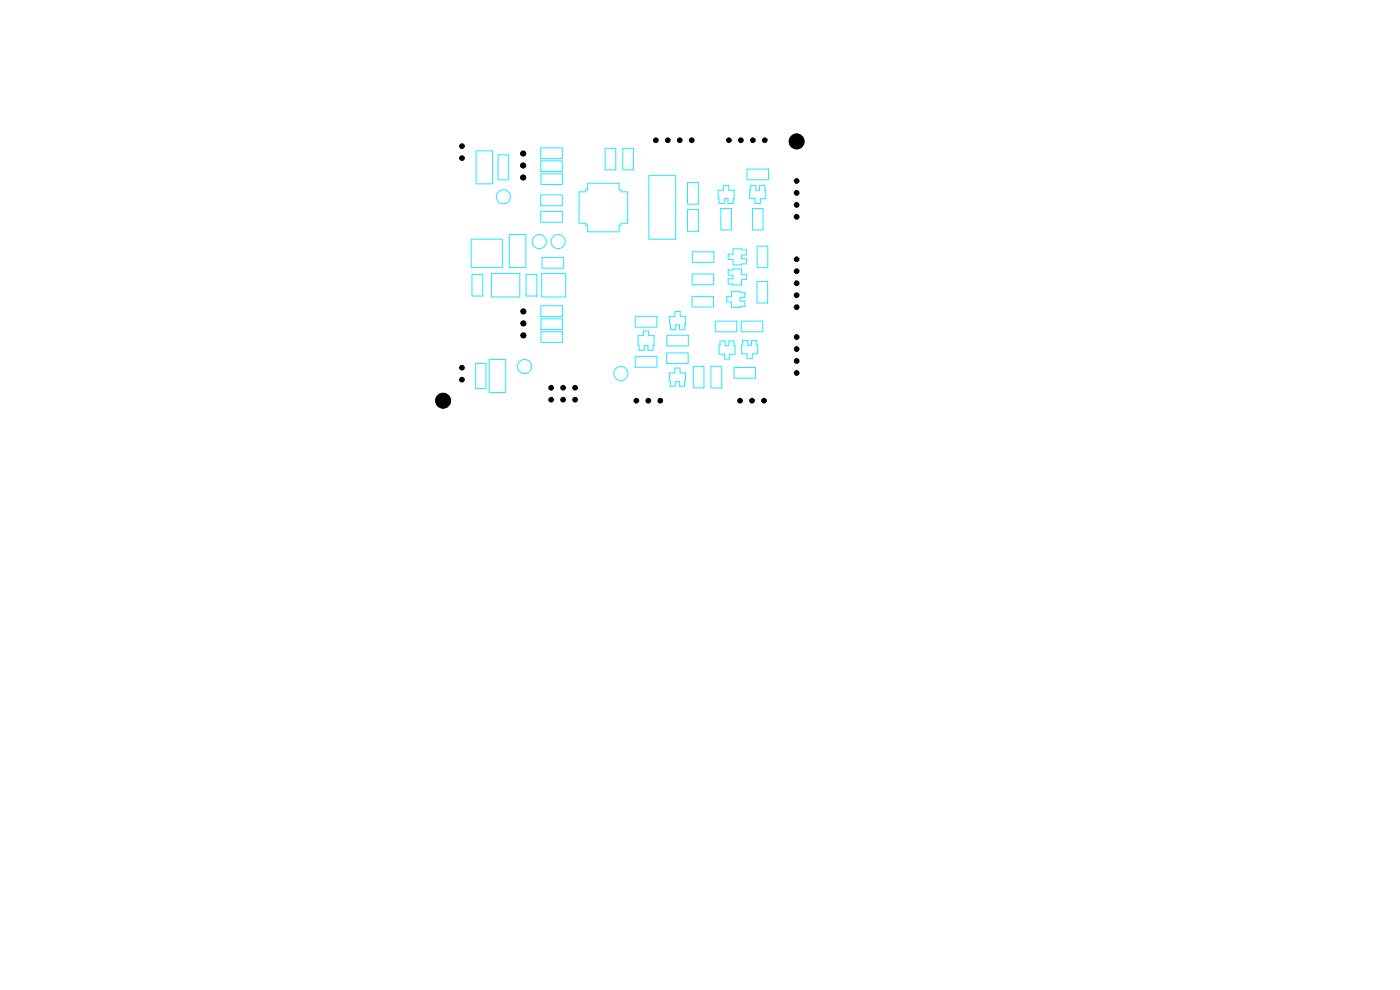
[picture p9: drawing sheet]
<svg xmlns="http://www.w3.org/2000/svg" width="297mm" height="210mm" viewBox="0 0 297 210" stroke-linecap="round" stroke-linejoin="round" font-family="sans-serif">
<g fill="none" stroke="#26e9ff" stroke-width=".21">
<path d="M101 32h3.5v7h-3.5zM105.6 32.9h2.2v5.3h-2.2zM114.7 31.4h4.6v2.3h-4.6zM114.7 34.1h4.6v2.3h-4.6zM114.8 36.9h4.5v2.2h-4.5zM124.7 38.9h6.6v1.4h.4v.4h1.5v6.7h-1.5v.4h-.4v1.4h-6.6v-1.4h-.4v-.4h-1.5v-6.7h1.5v-.4h.4zM128.4 31.5h2.2v4.5h-2.2zM132.1 31.5h2.3v4.5h-2.3zM137.6 37.3h5.7v13.5h-5.7zM145.9 38.7h2.3v4.6h-2.3zM158.5 35.9h4.5v2.2h-4.5zM159.3 39.3h1.1v1.1h.7v-1.1h1.1v1.1h.2v1.8h-1.1v1h-1.1v-1h-1.2v-1.8h.3z"/>
<path d="M100 50.7h6.6v6.1h-6.6zM100.1 58.2h2.3v4.6h-2.3zM104.3 58h6v5h-6zM108.1 49.8h3.5v7h-3.5zM111.6 58.2h2.3v4.6h-2.3zM114.7 44.9h4.6v2.3h-4.6zM114.7 41.4h4.6v2.3h-4.6zM114.9 58h5.1v5h-5.1zM115 54.6h4.6v2.3h-4.6zM145.9 44.5h2.3v4.6h-2.3zM146.8 58.1h4.6v2.3h-4.6zM146.9 53.4h4.5v2.3h-4.5z"/>
<path d="M152.4 40.4h1.1v-1.1h1.1v1.1h1.1v1.8h-.2v1h-1.1v-1h-.7v1h-1.2v-1h-.1zM152.9 44.2h2.3v4.6h-2.3zM154.5 57.3h1v-.2h1.8v1.1h1v1.1h-1v1.2h-1.8v-.2h-1v-1.2h1v-.7h-1zM155.5 52.8h1.8v.2h1v1.1h-1v.8h1v1.1h-1v.2h-1.8v-1.2h-1v-1.1h1zM159.6 44.2h2.3v4.6h-2.3zM160.6 59.7h2.3v4.6h-2.3zM160.6 52.2h2.3v4.6h-2.3zM100.9 77.1h2.2v5.3h-2.2zM103.8 76.3h3.5v7h-3.5zM114.7 64.9h4.6v2.3h-4.6zM114.8 70.4h4.5v2.2h-4.5zM114.8 67.6h4.5v2.3h-4.5z"/>
<path d="M134.8 67.1h4.6v2.3h-4.6zM134.8 75.6h4.6v2.3h-4.6zM135.4 71.2h1.1v-1h1.1v1h1.2v2.1h-.2v1h-1.1v-1h-.8v1h-1.1v-1h-.2zM141.4 74.9h4.6v2.2h-4.6zM141.5 71.1h4.5v2.3h-4.5zM142 79.1h1.2v-1h1.1v1h1.1v1.8h-.2v1h-1.1v-1h-.8v1h-1.1v-1h-.2zM142 67.1h1.2v-1h1.1v1h1.2v1.8h-.3v1h-1.1v-1h-.7v1h-1.2v-1h-.2zM146.8 62.9h4.6v2.2h-4.6zM147.1 77.7h2.2v4.6h-2.2zM150.8 77.7h2.3v4.6h-2.3zM151.8 68.1h4.5v2.3h-4.5zM152.7 72.3h1.1v1.1h.8v-1.1h1.1v1.1h.2v1.8h-1.1v1h-1.1v-1h-1.2v-1.8h.2z"/>
<path d="M155.2 61.8h1.8v.2h1v1.1h-1v.8h1v1.1h-1v.2h-1.8v-1.1h-1v-1.1h1zM155.7 78h4.6v2.2h-4.6zM157.3 68.1h4.5v2.3h-4.5zM157.5 72.2h1.1v1.1h.8v-1.1h1.1v1.1h.2v1.8h-1.1v1h-1.1v-1h-1.2v-1.8h.2z"/>
<circle cx="106.8" cy="41.7" r="1.5"/>
<circle cx="114.4" cy="51.2" r="1.5"/>
<circle cx="118.4" cy="51.2" r="1.5"/>
<circle cx="111.3" cy="77.7" r="1.5"/>
<circle cx="131.7" cy="79.2" r="1.5"/>
</g>
<g fill="#000" stroke="#000" stroke-width=".21">
<circle cx="98" cy="31" r=".5"/>
<circle cx="98" cy="33.5" r=".5"/>
<circle cx="111" cy="32.6" r=".55"/>
<circle cx="111" cy="37.7" r=".55"/>
<circle cx="111" cy="35.1" r=".55"/>
<circle cx="139.1" cy="29.7" r=".5"/>
<circle cx="141.7" cy="29.7" r=".5"/>
<circle cx="144.2" cy="29.7" r=".5"/>
<circle cx="146.7" cy="29.7" r=".5"/>
<circle cx="154.6" cy="29.7" r=".5"/>
<circle cx="157.2" cy="29.7" r=".5"/>
<circle cx="159.7" cy="29.7" r=".5"/>
<circle cx="162.2" cy="29.7" r=".5"/>
<circle cx="169" cy="30" r="1.6"/>
<circle cx="169" cy="38.4" r=".5"/>
<circle cx="169" cy="55" r=".5"/>
<circle cx="169" cy="57.5" r=".5"/>
<circle cx="169" cy="46" r=".5"/>
<circle cx="169" cy="43.5" r=".5"/>
<circle cx="169" cy="40.9" r=".5"/>
<circle cx="98" cy="78" r=".5"/>
<circle cx="111" cy="71.1" r=".55"/>
<circle cx="111" cy="66.1" r=".55"/>
<circle cx="111" cy="68.6" r=".55"/>
<circle cx="169" cy="79.1" r=".5"/>
<circle cx="169" cy="71.5" r=".5"/>
<circle cx="169" cy="74" r=".5"/>
<circle cx="169" cy="76.6" r=".5"/>
<circle cx="169" cy="60.1" r=".5"/>
<circle cx="169" cy="65.2" r=".5"/>
<circle cx="169" cy="62.6" r=".5"/>
<circle cx="94" cy="85" r="1.6"/>
<circle cx="98" cy="80.5" r=".5"/>
<circle cx="116.9" cy="84.8" r=".5"/>
<circle cx="116.9" cy="82.2" r=".5"/>
<circle cx="119.5" cy="82.2" r=".5"/>
<circle cx="119.5" cy="84.8" r=".5"/>
<circle cx="122" cy="82.2" r=".5"/>
<circle cx="122" cy="84.8" r=".5"/>
<circle cx="135" cy="85" r=".5"/>
<circle cx="137.5" cy="85" r=".5"/>
<circle cx="140.1" cy="85" r=".5"/>
<circle cx="157" cy="85" r=".5"/>
<circle cx="159.5" cy="85" r=".5"/>
<circle cx="162.1" cy="85" r=".5"/>
</g>
</svg>
